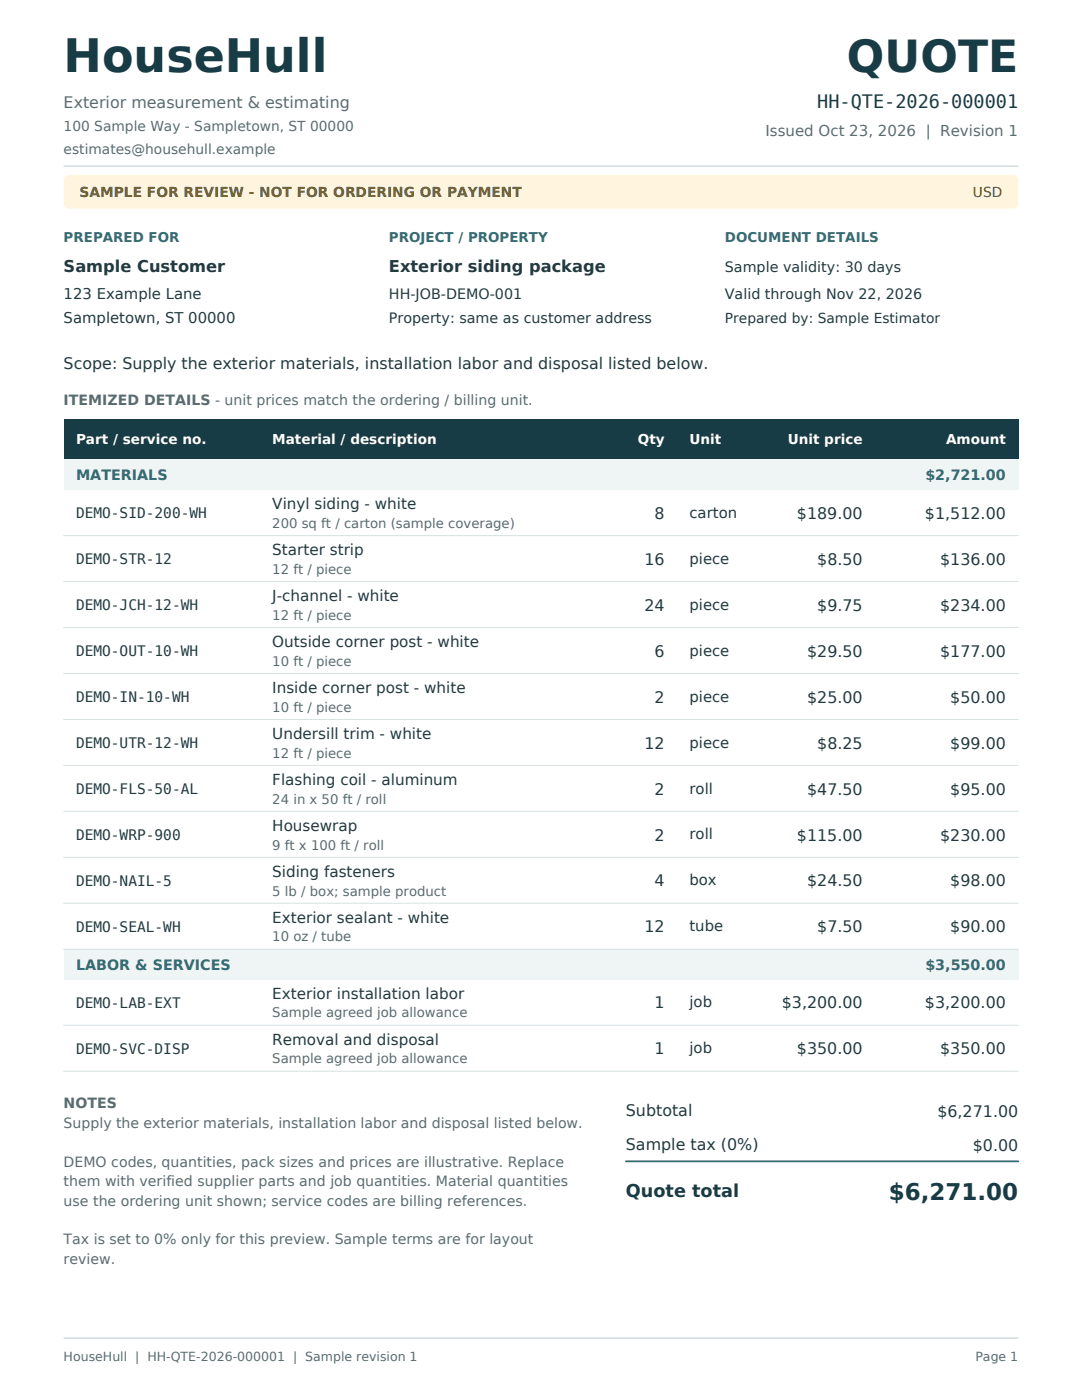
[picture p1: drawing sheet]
<svg xmlns="http://www.w3.org/2000/svg" width="216mm" height="279mm" viewBox="0 0 216 279" stroke-linecap="round" stroke-linejoin="round" font-family="sans-serif">
<defs><g id="words">
<text font-size="9.2" fill="#173c46" x="12.7" y="14.5">HouseHull</text>
<text font-size="8.8" fill="#173c46" x="169" y="14.5">QUOTE</text>
<text font-size="4.6" fill="#173c46" x="177.4" y="239.5">$6,271.00</text>
<text font-size="3.7" fill="#173c46" x="163.1" y="21.5">HH-QTE-2026-000001</text>
<text font-size="3.5" fill="#173c46" x="124.9" y="238.8">Quote total</text>
<text font-size="3.2" fill="#5b6c70" x="12.7" y="21.5">Exterior measurement &amp; estimating</text>
<g font-size="3.2" fill="#233a40">
<text x="12.7" y="54.3">Sample Customer</text>
<text x="77.6" y="54.3">Exterior siding package</text>
<text x="12.7" y="73.7">Scope: Supply the exterior materials, installation labor and disposal listed below.</text>
<text x="130.6" y="103.5">8</text>
<text x="159" y="103.5">$189.00</text>
<text x="184.6" y="103.5">$1,512.00</text>
<text x="128.6" y="112.7">16</text>
<text x="163.1" y="112.7">$8.50</text>
<text x="187.6" y="112.7">$136.00</text>
<text x="128.6" y="121.9">24</text>
<text x="163.1" y="121.9">$9.75</text>
<text x="187.6" y="121.9">$234.00</text>
<text x="130.6" y="131.1">6</text>
<text x="161" y="131.1">$29.50</text>
<text x="187.6" y="131.1">$177.00</text>
<text x="130.6" y="140.2">2</text>
<text x="161" y="140.2">$25.00</text>
<text x="189.6" y="140.2">$50.00</text>
<text x="128.6" y="149.4">12</text>
<text x="163.1" y="149.4">$8.25</text>
<text x="189.6" y="149.4">$99.00</text>
<text x="130.6" y="158.6">2</text>
<text x="161" y="158.6">$47.50</text>
<text x="189.6" y="158.6">$95.00</text>
<text x="130.6" y="167.7">2</text>
<text x="159" y="167.7">$115.00</text>
<text x="187.6" y="167.7">$230.00</text>
<text x="130.6" y="176.9">4</text>
<text x="161" y="176.9">$24.50</text>
<text x="189.6" y="176.9">$98.00</text>
<text x="128.6" y="186.1">12</text>
<text x="163.1" y="186.1">$7.50</text>
<text x="189.6" y="186.1">$90.00</text>
<text x="130.6" y="201.3">1</text>
<text x="156" y="201.3">$3,200.00</text>
<text x="184.6" y="201.3">$3,200.00</text>
<text x="130.6" y="210.4">1</text>
<text x="159" y="210.4">$350.00</text>
<text x="187.6" y="210.4">$350.00</text>
<text x="124.9" y="222.8">Subtotal</text>
<text x="187" y="223">$6,271.00</text>
<text x="124.9" y="229.5">Sample tax (0%)</text>
<text x="194.1" y="229.7">$0.00</text>
</g>
<text font-size="3" fill="#5b6c70" x="152.7" y="27.2">Issued Oct 23, 2026 | Revision 1</text>
<g font-size="3" fill="#233a40">
<text x="12.7" y="59.6">123 Example Lane</text>
<text x="12.7" y="64.6">Sampletown, ST 00000</text>
<text x="54.3" y="101.6">Vinyl siding - white</text>
<text x="137.6" y="103.3">carton</text>
<text x="54.3" y="110.8">Starter strip</text>
<text x="137.6" y="112.5">piece</text>
<text x="54.3" y="120">J-channel - white</text>
<text x="137.6" y="121.7">piece</text>
<text x="54.3" y="129.2">Outside corner post - white</text>
<text x="137.6" y="130.8">piece</text>
<text x="54.3" y="138.3">Inside corner post - white</text>
<text x="137.6" y="140">piece</text>
<text x="54.3" y="147.5">Undersill trim - white</text>
<text x="137.6" y="149.2">piece</text>
<text x="54.3" y="156.7">Flashing coil - aluminum</text>
<text x="137.6" y="158.4">roll</text>
<text x="54.3" y="165.8">Housewrap</text>
<text x="137.6" y="167.5">roll</text>
<text x="54.3" y="175">Siding fasteners</text>
<text x="137.6" y="176.7">box</text>
<text x="54.3" y="184.2">Exterior sealant - white</text>
<text x="137.6" y="185.9">tube</text>
<text x="54.3" y="199.4">Exterior installation labor</text>
<text x="137.6" y="201">job</text>
<text x="54.3" y="208.5">Removal and disposal</text>
<text x="137.6" y="210.2">job</text>
</g>
<g font-size="2.9" fill="#233a40">
<text x="77.6" y="59.6">HH-JOB-DEMO-001</text>
<text x="144.6" y="54.3">Sample validity: 30 days</text>
<text x="144.6" y="59.6">Valid through Nov 22, 2026</text>
<text x="77.6" y="64.6">Property: same as customer address</text>
<text x="15.2" y="103.4">DEMO-SID-200-WH</text>
<text x="15.2" y="112.6">DEMO-STR-12</text>
<text x="15.2" y="121.8">DEMO-JCH-12-WH</text>
<text x="15.2" y="131">DEMO-OUT-10-WH</text>
<text x="15.2" y="140.1">DEMO-IN-10-WH</text>
<text x="15.2" y="149.3">DEMO-UTR-12-WH</text>
<text x="15.2" y="158.5">DEMO-FLS-50-AL</text>
<text x="15.2" y="167.6">DEMO-WRP-900</text>
<text x="15.2" y="176.8">DEMO-NAIL-5</text>
<text x="15.2" y="186">DEMO-SEAL-WH</text>
<text x="15.2" y="201.2">DEMO-LAB-EXT</text>
<text x="15.2" y="210.3">DEMO-SVC-DISP</text>
</g>
<g font-size="2.9" fill="#316d75">
<text x="15.2" y="95.8">MATERIALS</text>
<text x="184.6" y="95.8">$2,721.00</text>
<text x="15.2" y="193.5">LABOR &amp; SERVICES</text>
<text x="184.6" y="193.5">$3,550.00</text>
</g>
<g font-size="2.8" fill="#5b6c70">
<text x="12.7" y="26.1">100 Sample Way - Sampletown, ST 00000</text>
<text x="12.7" y="30.7">estimates@househull.example</text>
<text x="12.7" y="80.8">ITEMIZED DETAILS - unit prices match the ordering / billing unit.</text>
<text x="12.7" y="221.2">NOTES</text>
<text x="12.7" y="225.1">Supply the exterior materials, installation labor and disposal listed below.</text>
<text x="12.7" y="232.8">DEMO codes, quantities, pack sizes and prices are illustrative. Replace</text>
<text x="12.7" y="236.7">them with verified supplier parts and job quantities. Material quantities</text>
<text x="12.7" y="240.6">use the ordering unit shown; service codes are billing references.</text>
<text x="12.7" y="248.4">Tax is set to 0% only for this preview. Sample terms are for layout</text>
<text x="12.7" y="252.2">review.</text>
</g>
<g font-size="2.8" fill="#795815">
<text x="15.9" y="39.3">SAMPLE FOR REVIEW - NOT FOR ORDERING OR PAYMENT</text>
<text x="194.1" y="39.3">USD</text>
</g>
<text font-size="2.8" fill="#233a40" x="144.6" y="64.6">Prepared by: Sample Estimator</text>
<g font-size="2.7" fill="#316d75">
<text x="12.7" y="48.3">PREPARED FOR</text>
<text x="77.6" y="48.3">PROJECT / PROPERTY</text>
<text x="144.6" y="48.3">DOCUMENT DETAILS</text>
</g>
<g font-size="2.7" fill="#fff">
<text x="15.2" y="88.6">Part / service no.</text>
<text x="54.3" y="88.6">Material / description</text>
<text x="127.3" y="88.6">Qty</text>
<text x="137.6" y="88.6">Unit</text>
<text x="157.2" y="88.6">Unit price</text>
<text x="188.8" y="88.6">Amount</text>
</g>
<g font-size="2.6" fill="#5b6c70">
<text x="54.3" y="105.3">200 sq ft / carton (sample coverage)</text>
<text x="54.3" y="114.5">12 ft / piece</text>
<text x="54.3" y="123.7">12 ft / piece</text>
<text x="54.3" y="132.9">10 ft / piece</text>
<text x="54.3" y="142">10 ft / piece</text>
<text x="54.3" y="151.2">12 ft / piece</text>
<text x="54.3" y="160.4">24 in x 50 ft / roll</text>
<text x="54.3" y="169.5">9 ft x 100 ft / roll</text>
<text x="54.3" y="178.7">5 lb / box; sample product</text>
<text x="54.3" y="187.9">10 oz / tube</text>
<text x="54.3" y="203.1">Sample agreed job allowance</text>
<text x="54.3" y="212.2">Sample agreed job allowance</text>
</g>
<g font-size="2.5" fill="#5b6c70">
<text x="12.7" y="271.6">HouseHull | HH-QTE-2026-000001 | Sample revision 1</text>
<text x="194.6" y="271.6">Page 1</text>
</g>
</g></defs>
<path d="M12.7 33.2h190.5" fill="none" stroke="#d7e1e2" stroke-width=".35"/>
<path d="M13.1 35.1l.7-.2h188.3a1.06 1.06 0 0 1 1.1 1.1v4.6a1.06 1.06 0 0 1-1.1 1h-188.3a1.06 1.06 0 0 1-1.1-1v-4.6l.1-.4z" fill-rule="evenodd" fill="#fff5df"/>
<path d="M12.7 267.1h190.5" fill="none" stroke="#d7e1e2" stroke-width=".35"/>
<path d="M12.7 83.6h190.5v8.1h-190.5z" fill-rule="evenodd" fill="#173c46"/>
<g fill="#eff5f5">
<path d="M12.7 91.7h190.5v6h-190.5z" fill-rule="evenodd"/>
<path d="M12.7 189.4h190.5v6h-190.5z" fill-rule="evenodd"/>
</g>
<path d="M12.7 106.9h190.5M12.7 116.1h190.5M12.7 125.2h190.5M12.7 134.4h190.5M12.7 143.6h190.5M12.7 152.8h190.5M12.7 161.9h190.5M12.7 171.1h190.5M12.7 180.3h190.5M12.7 189.4h190.5M12.7 204.6h190.5M12.7 213.8h190.5" fill="none" stroke="#d7e1e2" stroke-width=".2"/>
<path d="M124.9 231.8h78.3" fill="none" stroke="#316d75" stroke-width=".35"/>
<use href="#words"/>
</svg>
